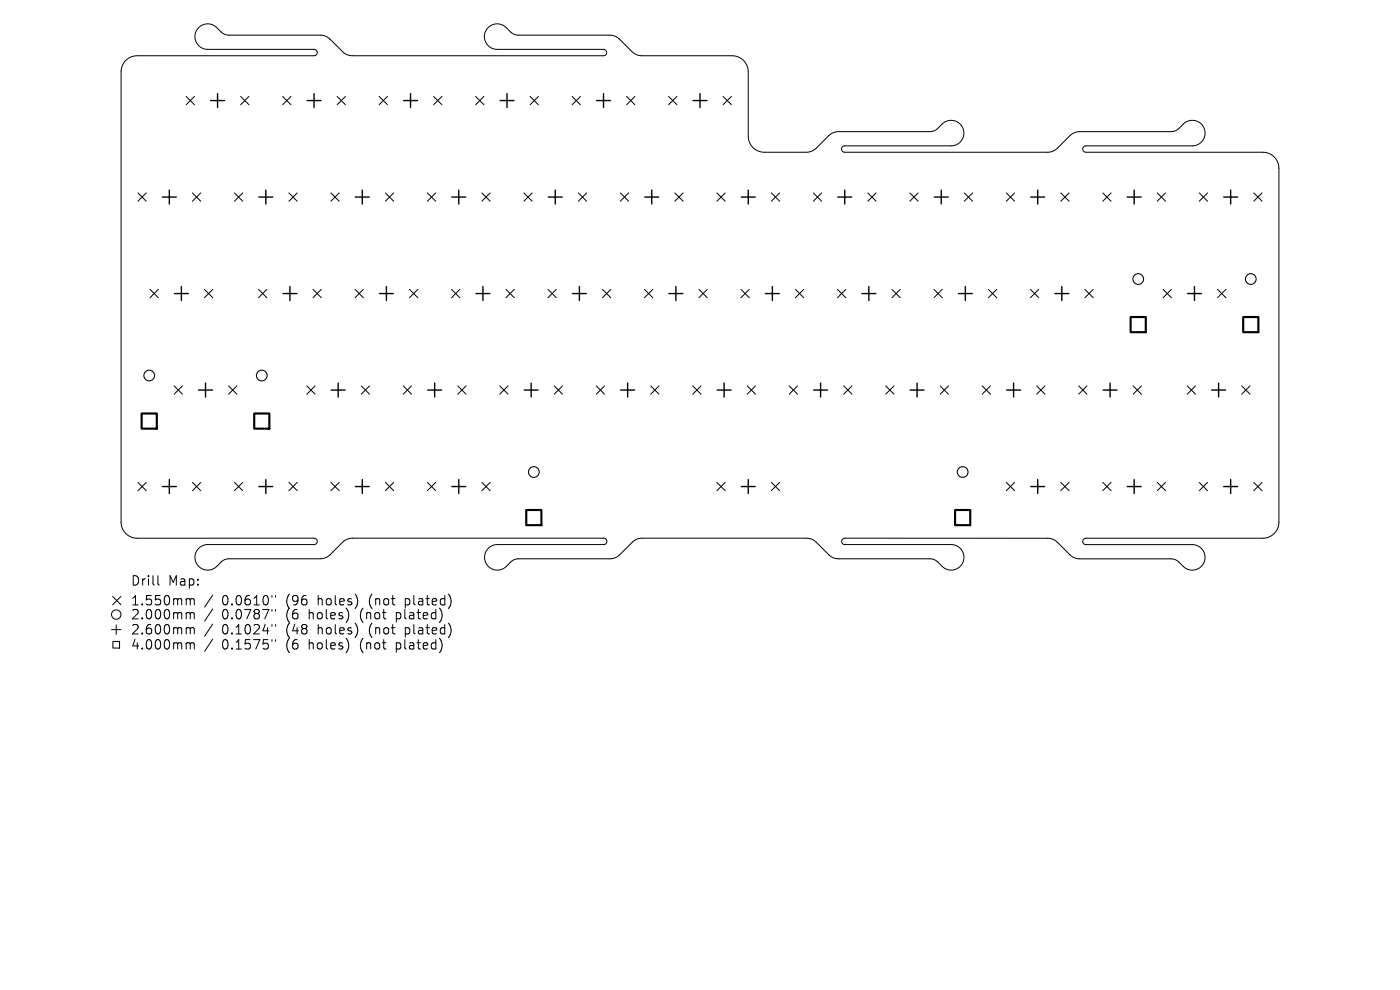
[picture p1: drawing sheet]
<svg xmlns="http://www.w3.org/2000/svg" width="297mm" height="210mm" viewBox="0 0 297 210" stroke-linecap="round" stroke-linejoin="round" font-family="sans-serif">
<defs><g id="words">
<g font-size="2.8">
<text x="27.7" y="124.5">Drill</text>
<text x="35.7" y="124.5">Map:</text>
<text x="27.7" y="128.7">1.550mm</text>
<text x="27.7" y="131.7">2.000mm</text>
<text x="47.1" y="128.7">0.0610&quot;</text>
<text x="47.1" y="131.7">0.0787&quot;</text>
<text x="60.8" y="128.7">(96</text>
<text x="60.8" y="131.7">(6</text>
<text x="65.8" y="131.7">holes)</text>
<text x="67.7" y="128.7">holes)</text>
<text x="76.8" y="131.7">(not</text>
<text x="78.8" y="128.7">(not</text>
<text x="84.7" y="131.7">plated)</text>
<text x="86.6" y="128.7">plated)</text>
<text x="27.7" y="134.9">2.600mm</text>
<text x="47.1" y="134.9">0.1024&quot;</text>
<text x="60.8" y="134.9">(48</text>
<text x="67.7" y="134.9">holes)</text>
<text x="78.8" y="134.9">(not</text>
<text x="86.6" y="134.9">plated)</text>
<text x="27.7" y="138.1">4.000mm</text>
<text x="47.1" y="138.1">0.1575&quot;</text>
<text x="60.8" y="138.1">(6</text>
<text x="65.8" y="138.1">holes)</text>
<text x="76.8" y="138.1">(not</text>
<text x="84.7" y="138.1">plated)</text>
</g>
</g></defs>
<g fill="none" stroke="#000" stroke-width=".21">
<path d="M26.7 12.8a3.4 3.4 0 0 1 2.4-1h37.5l.5-.2 .2-.5-.2-.4-.5-.2h-22.5a2.71 2.71 0 0 1-2.5-3.8 2.71 2.71 0 0 1 4.4-.9l1.2 1.3 1.2 .4h19.8a2.93 2.93 0 0 1 1.8 .8l2.9 2.8a2.93 2.93 0 0 0 1.8 .7h53.3l.5-.2 .2-.5-.2-.4-.5-.2h-22.5a2.71 2.71 0 0 1-2.5-3.8 2.71 2.71 0 0 1 4.4-.9l1.2 1.3 1.2 .4h19.8a2.93 2.93 0 0 1 1.8 .8l2.9 2.8a2.93 2.93 0 0 0 1.9 .7h19.4a3.4 3.4 0 0 1 3.1 3.4v14a3.4 3.4 0 0 0 3.4 3.1h9.2a2.93 2.93 0 0 0 1.9-.9l2.8-2.8a2.93 2.93 0 0 1 1.9-.7h19.6l1.1-.4 1.4-1.3a2.71 2.71 0 0 1 4.3 1.1 2.71 2.71 0 0 1-2.5 3.6h-22.6l-.5 .2-.2 .5 .2 .5 .5 .2h43.1a2.93 2.93 0 0 0 2-.9l2.9-2.8a2.93 2.93 0 0 1 1.9-.7h19.5l1.2-.4 1.4-1.3a2.71 2.71 0 0 1 4.3 1.1 2.71 2.71 0 0 1-2.6 3.6h-22.5l-.5 .2-.2 .5 .2 .5 .5 .2h37.5a3.4 3.4 0 0 1 3.4 3.4v75.4a3.4 3.4 0 0 1-3.4 3.1h-37.5l-.5 .2-.2 .5 .2 .4 .5 .2h22.5a2.71 2.71 0 0 1 2.5 3.8 2.71 2.71 0 0 1-4.4 .9l-1.2-1.2-1.2-.4-19.8-.1a2.93 2.93 0 0 1-1.8-.8l-2.9-2.8a2.93 2.93 0 0 0-1.9-.7h-43l-.5 .2-.2 .4 .2 .5 .5 .2h22.6a2.71 2.71 0 0 1 2.5 3.8 2.71 2.71 0 0 1-4.4 .8l-1.3-1.2-1.2-.4h-19.8a2.94 2.94 0 0 1-1.8-.8l-2.8-2.8a2.93 2.93 0 0 0-1.9-.7h-35.2a2.93 2.93 0 0 0-1.8 .8l-2.8 2.9a2.93 2.93 0 0 1-1.9 .6h-19.6l-1.2 .5-1.4 1.3a2.71 2.71 0 0 1-4.2-1.1 2.71 2.71 0 0 1 2.5-3.7h22.6l.5-.2 .1-.5-.1-.4-.5-.2h-53.3a2.93 2.93 0 0 0-2.1 .8l-2.9 2.9a2.93 2.93 0 0 1-1.8 .6h-19.6l-1.2 .5-1.4 1.3a2.71 2.71 0 0 1-4.3-1.1 2.71 2.71 0 0 1 2.6-3.7h22.5l.5-.2 .2-.5-.2-.4-.5-.2h-37.5a3.4 3.4 0 0 1-3.4-3.4v-95.9a3.4 3.4 0 0 1 1-2.1zM39.5 20.5l1.8 1.7M41.3 20.5l-1.8 1.7M51.1 20.5l1.7 1.7M52.8 20.5l-1.7 1.7M60 20.5l1.7 1.7M61.7 20.5l-1.7 1.7M71.5 20.5l1.8 1.7M73.3 20.5l-1.8 1.7M80.4 20.5l1.8 1.7M82.2 20.5l-1.8 1.7M92 20.5l1.8 1.7"/>
<path d="M93.8 20.5l-1.8 1.7M100.9 20.5l1.8 1.7M102.7 20.5l-1.8 1.7M112.5 20.5l1.7 1.7M114.2 20.5l-1.7 1.7M121.4 20.5l1.7 1.7M123.1 20.5l-1.7 1.7M132.9 20.5l1.8 1.7M134.7 20.5l-1.8 1.7M141.8 20.5l1.8 1.7M143.6 20.5l-1.8 1.7M153.4 20.5l1.8 1.7"/>
<path d="M155.2 20.5l-1.8 1.7M29.3 40.9l1.7 1.8M31 40.9l-1.7 1.8M40.8 40.9l1.8 1.8M42.6 40.9l-1.8 1.8M49.7 40.9l1.8 1.8M51.5 40.9l-1.8 1.8M61.3 40.9l1.7 1.8M63 40.9l-1.7 1.8M70.2 40.9l1.8 1.8M72 40.9l-1.8 1.8M81.8 40.9l1.7 1.8"/>
<path d="M83.5 40.9l-1.7 1.8M90.7 40.9l1.7 1.8M92.4 40.9l-1.7 1.8M102.2 40.9l1.8 1.8M104 40.9l-1.8 1.8M111.1 40.9l1.8 1.8M112.9 40.9l-1.8 1.8M122.7 40.9l1.8 1.8M124.5 40.9l-1.8 1.8M131.6 40.9l1.8 1.8M133.4 40.9l-1.8 1.8M143.2 40.9l1.7 1.8"/>
<path d="M144.9 40.9l-1.7 1.8M152.1 40.9l1.7 1.8M153.8 40.9l-1.7 1.8M163.6 40.9l1.8 1.8M165.4 40.9l-1.8 1.8M172.5 40.9l1.8 1.8M174.3 40.9l-1.8 1.8M184.1 40.9l1.8 1.8M185.9 40.9l-1.8 1.8M193 40.9l1.8 1.8M194.8 40.9l-1.8 1.8M204.6 40.9l1.7 1.8"/>
<path d="M206.3 40.9l-1.7 1.8M213.5 40.9l1.7 1.8M215.2 40.9l-1.7 1.8M225 40.9l1.8 1.8M226.8 40.9l-1.8 1.8M234 40.9l1.7 1.8M235.7 40.9l-1.7 1.8M245.5 40.9l1.8 1.8M247.3 40.9l-1.8 1.8M254.4 40.9l1.8 1.8M256.2 40.9l-1.8 1.8M266 40.9l1.7 1.8"/>
<path d="M267.7 40.9l-1.7 1.8M31.8 61.4l1.8 1.8M33.6 61.4l-1.8 1.8M43.4 61.4l1.7 1.8M45.1 61.4l-1.7 1.8M54.8 61.4l1.8 1.8M56.6 61.4l-1.8 1.8M66.4 61.4l1.8 1.8M68.2 61.4l-1.8 1.8M75.3 61.4l1.8 1.8M77.1 61.4l-1.8 1.8M86.9 61.4l1.7 1.8"/>
<path d="M88.6 61.4l-1.7 1.8M95.8 61.4l1.8 1.8M97.6 61.4l-1.8 1.8M107.3 61.4l1.8 1.8M109.1 61.4l-1.8 1.8M116.3 61.4l1.7 1.8M118 61.4l-1.7 1.8M127.8 61.4l1.8 1.8M129.6 61.4l-1.8 1.8M136.7 61.4l1.8 1.8M138.5 61.4l-1.8 1.8M148.3 61.4l1.7 1.8"/>
<path d="M150 61.4l-1.7 1.8M157.2 61.4l1.8 1.8M159 61.4l-1.8 1.8M168.7 61.4l1.8 1.8M170.5 61.4l-1.8 1.8M177.7 61.4l1.7 1.8M179.4 61.4l-1.7 1.8M189.2 61.4l1.8 1.8M191 61.4l-1.8 1.8M198.1 61.4l1.8 1.8M199.9 61.4l-1.8 1.8M209.7 61.4l1.7 1.8"/>
<path d="M211.4 61.4l-1.7 1.8M218.6 61.4l1.8 1.8M220.4 61.4l-1.8 1.8M230.2 61.4l1.7 1.8M231.9 61.4l-1.7 1.8M246.7 61.4l1.8 1.8M248.5 61.4l-1.8 1.8M258.3 61.4l1.8 1.8M260.1 61.4l-1.8 1.8M36.9 81.9l1.8 1.7M38.7 81.9l-1.8 1.7M48.5 81.9l1.8 1.7"/>
<path d="M50.3 81.9l-1.8 1.7M65.1 81.9l1.7 1.7M66.8 81.9l-1.7 1.7M76.6 81.9l1.8 1.7M78.4 81.9l-1.8 1.7M85.6 81.9l1.7 1.7M87.3 81.9l-1.7 1.7M97.1 81.9l1.8 1.7M98.9 81.9l-1.8 1.7M106 81.9l1.8 1.7M107.8 81.9l-1.8 1.7M117.6 81.9l1.7 1.7"/>
<path d="M119.3 81.9l-1.7 1.7M126.5 81.9l1.8 1.7M128.3 81.9l-1.8 1.7M138 81.9l1.8 1.7M139.8 81.9l-1.8 1.7M147 81.9l1.7 1.7M148.7 81.9l-1.7 1.7M158.5 81.9l1.8 1.7M160.3 81.9l-1.8 1.7M167.4 81.9l1.8 1.7M169.2 81.9l-1.8 1.7M179 81.9l1.7 1.7"/>
<path d="M180.7 81.9l-1.7 1.7M187.9 81.9l1.8 1.7M189.7 81.9l-1.8 1.7M199.5 81.9l1.7 1.7M201.2 81.9l-1.7 1.7M208.4 81.9l1.7 1.7M210.1 81.9l-1.7 1.7M219.9 81.9l1.8 1.7M221.7 81.9l-1.8 1.7M228.8 81.9l1.8 1.7M230.6 81.9l-1.8 1.7M240.4 81.9l1.8 1.7"/>
<path d="M242.2 81.9l-1.8 1.7M251.9 81.9l1.7 1.7M253.6 81.9l-1.7 1.7M263.4 81.9l1.8 1.7M265.2 81.9l-1.8 1.7M29.3 102.3l1.7 1.8M31 102.3l-1.7 1.8M40.8 102.3l1.8 1.8M42.6 102.3l-1.8 1.8M49.7 102.3l1.8 1.8M51.5 102.3l-1.8 1.8M61.3 102.3l1.7 1.8"/>
<path d="M63 102.3l-1.7 1.8M70.2 102.3l1.8 1.8M72 102.3l-1.8 1.8M81.8 102.3l1.7 1.8M83.5 102.3l-1.7 1.8M90.7 102.3l1.7 1.8M92.4 102.3l-1.7 1.8M102.2 102.3l1.8 1.8M104 102.3l-1.8 1.8M152.1 102.3l1.7 1.8M153.8 102.3l-1.7 1.8M163.6 102.3l1.8 1.8"/>
<path d="M165.4 102.3l-1.8 1.8M213.5 102.3l1.7 1.8M215.2 102.3l-1.7 1.8M225 102.3l1.8 1.8M226.8 102.3l-1.8 1.8M234 102.3l1.7 1.8M235.7 102.3l-1.7 1.8M245.5 102.3l1.8 1.8M247.3 102.3l-1.8 1.8M254.4 102.3l1.8 1.8M256.2 102.3l-1.8 1.8M266 102.3l1.7 1.8"/>
<path d="M267.7 102.3l-1.7 1.8M23.7 133.6h2M23.9 126.5l1.8 1.8M24 136.1h1.4v1.4h-1.4zM24.7 132.6v2M25.7 126.5l-1.8 1.8M33.5 122.1v1.7l.3 .3M39.8 127h.3l.3 .3M39.8 129.9l.5 .1 .1 .2M39.8 133.1l.5 .1 .1 .2M39.8 136.3h.3l.3 .3M40.4 127.3l.2-.3 .5 .1 .1 1.2"/>
<path d="M40.4 127.3v1M40.4 130.2v1.1M40.4 133.4v1.1M40.4 136.6v1.1M40.4 130.2l.2-.3 .5 .1 .1 1.3M40.4 133.4l.2-.3 .5 .1 .1 1.3M40.4 136.6l.2-.3 .5 .1 .1 1.3M45.1 126.2l-1.7 2.6M45.1 129.2l-1.7 2.6M45.1 132.4l-1.7 2.6M45.1 135.6l-1.7 2.6M57.7 126.3v.4"/>
<path d="M57.7 129.3v.4M57.7 132.5v.4M57.7 135.7v.4M58.5 126.3v.4M58.5 129.3v.4M58.5 132.5v.4M58.5 135.7v.4"/>
<circle cx="24.7" cy="130.4" r="1"/>
</g>
<g fill="none" stroke="#000" stroke-width=".23">
<circle cx="241.5" cy="59.2" r="1.14"/>
<circle cx="265.3" cy="59.2" r="1.14"/>
<circle cx="31.7" cy="79.7" r="1.14"/>
<circle cx="55.5" cy="79.7" r="1.14"/>
<circle cx="113.2" cy="100.1" r="1.14"/>
<circle cx="204.2" cy="100.1" r="1.14"/>
</g>
<g fill="none" stroke="#000" stroke-width=".3">
<path d="M46.2 19.9v2.9M66.6 19.9v2.9M87.1 19.9v2.9M107.6 19.9v2.9M128 19.9v2.9M148.5 19.9v2.9M44.7 21.3h2.9M65.1 21.3h3M85.6 21.3h3M106.1 21.3h2.9M126.6 21.3h2.9M147 21.3h3"/>
<path d="M34.4 41.8h3M35.9 40.3v3M54.9 41.8h3M56.4 40.3v3M75.4 41.8h2.9M76.9 40.3v3M95.9 41.8h2.9M97.3 40.3v3M116.3 41.8h3M117.8 40.3v3M136.8 41.8h2.9M138.3 40.3v3"/>
<path d="M157.3 41.8h2.9M158.7 40.3v3M177.7 41.8h3M179.2 40.3v3M198.2 41.8h3M199.7 40.3v3M218.7 41.8h2.9M220.1 40.3v3M239.1 41.8h3M240.6 40.3v3M259.6 41.8h3M261.1 40.3v3"/>
<path d="M37 62.3h3M38.5 60.8v2.9M60 62.3h3M61.5 60.8v2.9M80.5 62.3h3M82 60.8v2.9M101 62.3h2.9M102.4 60.8v2.9M121.4 62.3h3M122.9 60.8v2.9M141.9 62.3h3M143.4 60.8v2.9"/>
<path d="M162.4 62.3h2.9M163.9 60.8v2.9M182.8 62.3h3M184.3 60.8v2.9M203.3 62.3h3M204.8 60.8v2.9M223.8 62.3h2.9M225.3 60.8v2.9M251.9 62.3h3M253.4 60.8v2.9M42.1 82.7h3M43.6 81.3v2.9"/>
<path d="M70.3 82.7h2.9M71.7 81.3v2.9M90.7 82.7h3M92.2 81.3v2.9M111.2 82.7h3M112.7 81.3v2.9M131.7 82.7h2.9M133.1 81.3v2.9M152.1 82.7h3M153.6 81.3v2.9M172.6 82.7h3M174.1 81.3v2.9"/>
<path d="M193.1 82.7h2.9M194.6 81.3v2.9M213.5 82.7h3M215 81.3v2.9M234 82.7h3M235.5 81.3v2.9M257 82.7h3M258.5 81.3v2.9M34.4 103.2h3M35.9 101.7v3M54.9 103.2h3M56.4 101.7v3"/>
<path d="M75.4 103.2h2.9M76.9 101.7v3M95.9 103.2h2.9M97.3 101.7v3M157.3 103.2h2.9M158.7 101.7v3M218.7 103.2h2.9M220.1 101.7v3M239.1 103.2h3M240.6 101.7v3M259.6 103.2h3M261.1 101.7v3"/>
</g>
<path d="M239.9 67.2h3.2v3.3h-3.2zM263.7 67.2h3.3v3.3h-3.3zM30 87.7h3.3v3.2h-3.3zM53.9 87.7h3.2v3.2h-3.2zM111.6 108.2h3.3v3.2h-3.3zM202.6 108.2h3.2v3.2h-3.2z" fill="none" stroke="#000" stroke-width=".45"/>
<use href="#words"/>
</svg>
